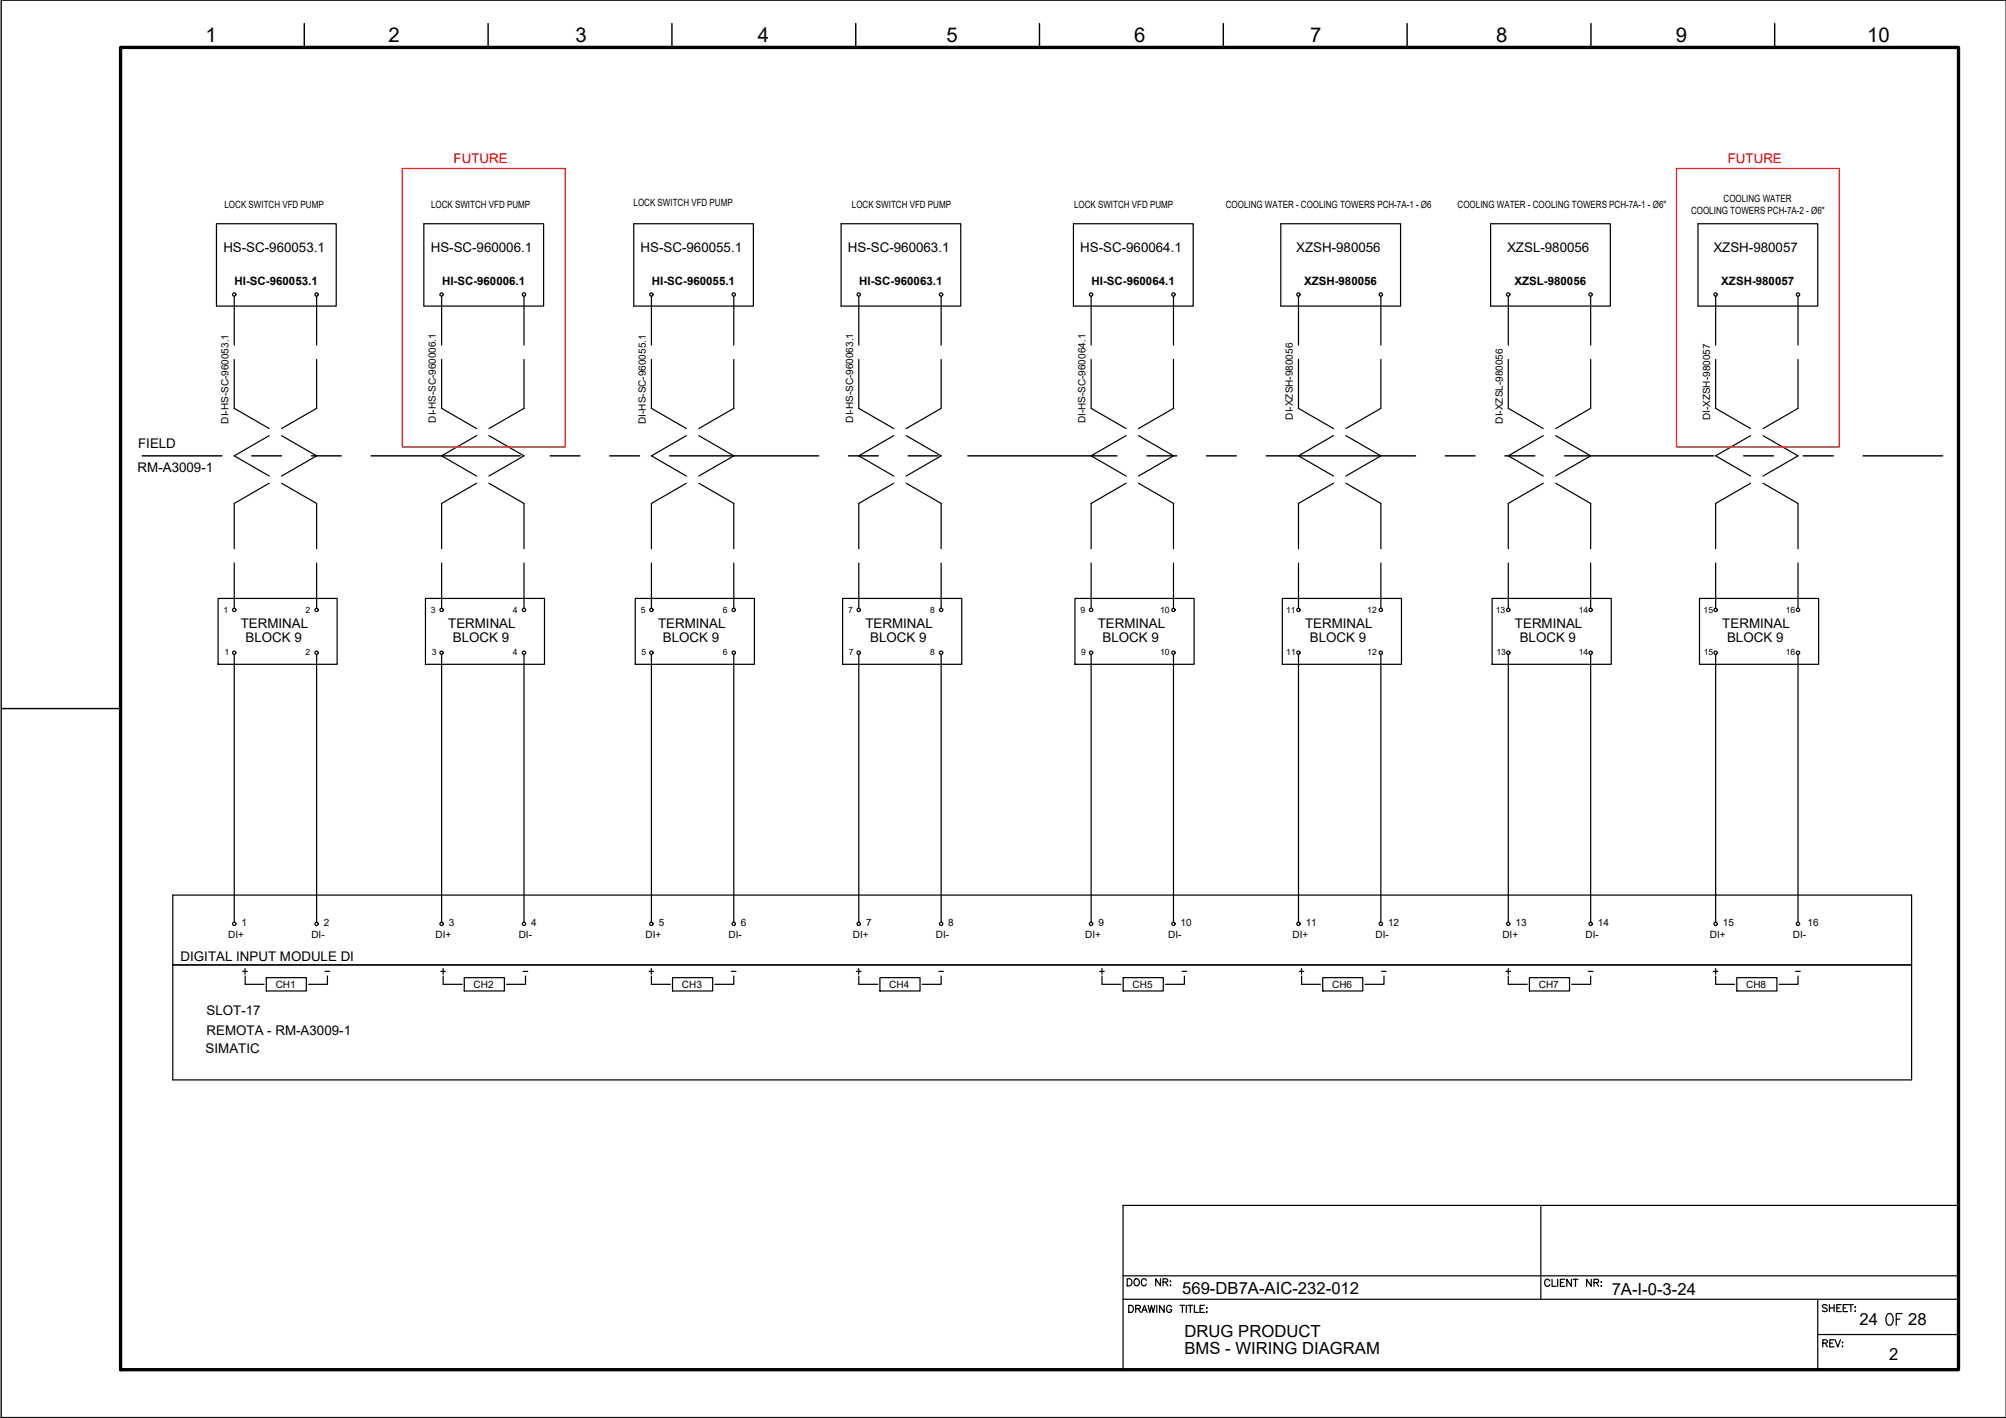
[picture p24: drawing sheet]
<svg xmlns="http://www.w3.org/2000/svg" width="420mm" height="297mm" viewBox="0 0 420 297" stroke-linecap="round" stroke-linejoin="round" font-family="sans-serif">
<defs><g id="words">
<text font-size="5.7" x="394.1" y="278.7">OF</text>
<text font-size="4.4" x="235.3" y="270.6">DOC NR:</text>
<g font-size="4.3">
<text x="43" y="8.9">1</text>
<text x="81.3" y="8.9">2</text>
<text x="120.5" y="8.9">3</text>
<text x="158.8" y="8.9">4</text>
<text x="198.2" y="8.9">5</text>
<text x="237.6" y="8.9">6</text>
<text x="274.4" y="8.9">7</text>
<text x="313.4" y="8.9">8</text>
<text x="351" y="8.9">9</text>
<text x="391.1" y="8.9">10</text>
</g>
<g font-size="4">
<text x="135.1" y="205.3">+</text>
<text x="178.5" y="205.3">+</text>
<text x="229.3" y="205.3">+</text>
<text x="271.3" y="205.3">+</text>
</g>
<g font-size="3.5">
<text x="247.6" y="271.1">569-DB7A-AIC-232-012</text>
<text x="337.6" y="271.3">7A-I-0-3-24</text>
<text x="248.1" y="280">DRUG PRODUCT</text>
<text x="389.5" y="277.5">24</text>
<text x="399.7" y="277.5">28</text>
<text x="248.1" y="283.6">BMS - WIRING DIAGRAM</text>
<text x="395.7" y="284.9">2</text>
</g>
<g font-size="2.8" fill="#f00">
<text x="95" y="34.1">FUTURE</text>
<text x="361.9" y="34.1">FUTURE</text>
</g>
<g font-size="2.8">
<text x="46.8" y="52.7">HS-SC-960053.1</text>
<text x="90.2" y="52.7">HS-SC-960006.1</text>
<text x="134.2" y="52.7">HS-SC-960055.1</text>
<text x="177.6" y="52.7">HS-SC-960063.1</text>
<text x="226.3" y="52.7">HS-SC-960064.1</text>
<text x="271.5" y="52.7">XZSH-980056</text>
<text x="315.7" y="52.7">XZSL-980056</text>
<text x="358.9" y="52.7">XZSH-980057</text>
<text x="28.9" y="93.8">FIELD</text>
<text x="28.8" y="98.9">RM-A3009-1</text>
<text x="50.4" y="131.5">TERMINAL</text>
<text x="93.9" y="131.5">TERMINAL</text>
<text x="137.8" y="131.5">TERMINAL</text>
<text x="181.3" y="131.5">TERMINAL</text>
<text x="229.9" y="131.5">TERMINAL</text>
<text x="273.4" y="131.5">TERMINAL</text>
<text x="317.3" y="131.5">TERMINAL</text>
<text x="360.7" y="131.5">TERMINAL</text>
<text x="51.4" y="134.4">BLOCK 9</text>
<text x="94.9" y="134.4">BLOCK 9</text>
<text x="138.8" y="134.4">BLOCK 9</text>
<text x="182.3" y="134.4">BLOCK 9</text>
<text x="230.9" y="134.4">BLOCK 9</text>
<text x="274.4" y="134.4">BLOCK 9</text>
<text x="318.3" y="134.4">BLOCK 9</text>
<text x="361.7" y="134.4">BLOCK 9</text>
<text x="37.8" y="201.2">DIGITAL INPUT MODULE DI</text>
<text x="43.3" y="212.6">SLOT-17</text>
<text x="43.1" y="220.6">SIMATIC</text>
<text x="43.3" y="216.8">REMOTA - RM-A3009-1</text>
</g>
<g font-size="2.6">
<text x="67.4" y="204.6">-</text>
<text x="108.7" y="204.6">-</text>
<text x="152.4" y="204.6">-</text>
<text x="195.8" y="204.6">-</text>
<text x="246.6" y="204.6">-</text>
<text x="288.6" y="204.6">-</text>
<text x="332" y="204.6">-</text>
<text x="375.4" y="204.6">-</text>
</g>
<g font-size="2.4">
<text x="49.1" y="59.6">HI-SC-960053.1</text>
<text x="92.6" y="59.6">HI-SC-960006.1</text>
<text x="136.5" y="59.6">HI-SC-960055.1</text>
<text x="180" y="59.6">HI-SC-960063.1</text>
<text x="228.6" y="59.6">HI-SC-960064.1</text>
<text x="273.1" y="59.6">XZSH-980056</text>
<text x="317.2" y="59.6">XZSL-980056</text>
<text x="360.5" y="59.6">XZSH-980057</text>
</g>
<g font-size="2.1">
<text x="47" y="43.5">LOCK SWITCH VFD PUMP</text>
<text x="90.3" y="43.5">LOCK SWITCH VFD PUMP</text>
<text x="132.7" y="43.1">LOCK SWITCH VFD PUMP</text>
<text x="178.4" y="43.5">LOCK SWITCH VFD PUMP</text>
<text x="225" y="43.5">LOCK SWITCH VFD PUMP</text>
<text x="256.8" y="43.5">COOLING WATER - COOLING TOWERS PCH-7A-1 - Ø6</text>
<text x="305.3" y="43.5">COOLING WATER - COOLING TOWERS PCH-7A-1 - Ø6&quot;</text>
<text x="354.2" y="44.8">COOLING TOWERS PCH-7A-2 - Ø6&quot;</text>
<text x="361" y="42.2">COOLING WATER</text>
<text x="47.9" y="88.7" transform="rotate(-90 47.9 88.7)">DI-HS-SC-960053.1</text>
<text x="91.3" y="88.5" transform="rotate(-90 91.3 88.5)">DI-HS-SC-960006.1</text>
<text x="135.3" y="88.8" transform="rotate(-90 135.3 88.8)">DI-HS-SC-960055.1</text>
<text x="178.7" y="88.5" transform="rotate(-90 178.7 88.5)">DI-HS-SC-960063.1</text>
<text x="227.4" y="88.7" transform="rotate(-90 227.4 88.7)">DI-HS-SC-960064.1</text>
<text x="270.8" y="87.9" transform="rotate(-90 270.8 87.9)">DI-XZSH-980056</text>
<text x="314.7" y="88.7" transform="rotate(-90 314.7 88.7)">DI-XZSL-980056</text>
<text x="358.2" y="88.1" transform="rotate(-90 358.2 88.1)">DI-XZSH-980057</text>
<text x="47.8" y="196.5">DI+</text>
<text x="50.6" y="194">1</text>
<text x="65.2" y="196.5">DI-</text>
<text x="67.8" y="194">2</text>
<text x="91.2" y="196.5">DI+</text>
<text x="94" y="194">3</text>
<text x="108.6" y="196.5">DI-</text>
<text x="111.2" y="194">4</text>
<text x="135.2" y="196.5">DI+</text>
<text x="138" y="194">5</text>
<text x="152.6" y="196.5">DI-</text>
<text x="155.2" y="194">6</text>
<text x="178.6" y="196.5">DI+</text>
<text x="181.4" y="194">7</text>
<text x="196" y="196.5">DI-</text>
<text x="198.6" y="194">8</text>
<text x="227.3" y="196.5">DI+</text>
<text x="230.1" y="194">9</text>
<text x="244.7" y="196.5">DI-</text>
<text x="247.3" y="194">10</text>
<text x="270.7" y="196.5">DI+</text>
<text x="273.5" y="194">11</text>
<text x="288.1" y="196.5">DI-</text>
<text x="290.7" y="194">12</text>
<text x="314.7" y="196.5">DI+</text>
<text x="317.4" y="194">13</text>
<text x="332.1" y="196.5">DI-</text>
<text x="334.7" y="194">14</text>
<text x="358.1" y="196.5">DI+</text>
<text x="360.9" y="194">15</text>
<text x="375.5" y="196.5">DI-</text>
<text x="378.6" y="194">16</text>
<text x="57.7" y="207">CH1</text>
<text x="99.2" y="207">CH2</text>
<text x="142.8" y="207">CH3</text>
<text x="186.3" y="207">CH4</text>
<text x="237.2" y="207">CH5</text>
<text x="279" y="207">CH6</text>
<text x="322.3" y="207">CH7</text>
<text x="365.7" y="207">CH8</text>
</g>
<g font-size="1.8">
<text x="46.8" y="128.3">1</text>
<text x="64" y="128.3">2</text>
<text x="90.3" y="128.3">3</text>
<text x="107.4" y="128.3">4</text>
<text x="134.2" y="128.3">5</text>
<text x="151.4" y="128.3">6</text>
<text x="177.6" y="128.3">7</text>
<text x="194.8" y="128.3">8</text>
<text x="226.3" y="128.3">9</text>
<text x="243" y="128.3">10</text>
<text x="269.4" y="128.3">11</text>
<text x="286.4" y="128.3">12</text>
<text x="313.3" y="128.3">13</text>
<text x="330.7" y="128.3">14</text>
<text x="356.8" y="128.3">15</text>
<text x="374" y="128.3">16</text>
<text x="47" y="137.2">1</text>
<text x="64" y="137.2">2</text>
<text x="90.4" y="137.2">3</text>
<text x="107.4" y="137.2">4</text>
<text x="134.4" y="137.2">5</text>
<text x="151.4" y="137.2">6</text>
<text x="177.8" y="137.2">7</text>
<text x="194.8" y="137.2">8</text>
<text x="226.5" y="137.2">9</text>
<text x="243" y="137.2">10</text>
<text x="269.4" y="137.2">11</text>
<text x="286.4" y="137.2">12</text>
<text x="313.4" y="137.2">13</text>
<text x="330.7" y="137.2">14</text>
<text x="356.9" y="137.2">15</text>
<text x="374" y="137.2">16</text>
</g>
</g></defs>
<!-- layer: G-TTLB-TTLB -->
<path d="M25.3 9.9h384.9v277h-384.9z" fill="none" stroke="#000" stroke-width=".7"/>
<!-- layer: G-TTLB-OTLN -->
<path d="M.3 .1v296.8h419.8" fill="none" stroke="#000" stroke-width=".21"/>
<!-- layer: G-TTLB-INDX -->
<path d="M63.7 4.9v5M102.2 4.9v5M140.7 4.9v5M179.2 4.9v5M217.7 4.9v5M256.2 4.9v5M294.7 4.9v5M333.2 4.9v5M371.7 4.9v5M.3 148.4h25" fill="none" stroke="#000" stroke-width=".3"/>
<!-- layer: LGSP IA4$0$LG_PLOT -->
<path d="M322.7 252.5v19.7M235.2 267.3h175M235.2 272.2h175M380.7 279.6h29.5M380.7 272.2v14.7M235.2 286.9h175" fill="none" stroke="#000" stroke-width=".25"/>
<!-- layer: LG_PLOT -->
<g fill="none" stroke="#000" stroke-width=".25">
<path d="M410.2 252.5h-175v34.4M236.4 273.4h.5a.8 .8 0 0 1 .5 .8 .8 .8 0 0 1-.5 .7h-.5zM237.9 274.1h.8l.2-.2-.1-.3-.9-.2v1.5M238.4 274.1l.5 .8M239.1 274.9l.6-1.5 .6 1.5M239.4 274.4h.7M240.5 273.4l.3 1.5 .4-1.5 .3 1.5 .4-1.5M242.3 273.4v1.5M243.8 273.4v1.5l-.9-1.5v1.5M245.4 273.8a.53 .53 0 0 0-.6-.4 .53 .53 0 0 0-.5 .6 .6 .6 0 0 0 .2 .8 .6 .6 0 0 0 .8-.1l.1-.4h-.4M247.1 273.4h1M247.7 273.4v1.5"/>
<path d="M248.5 273.4v1.5M248.8 273.4h1M249.3 273.4v1.5M250.2 273.4v1.5h.8M251.4 274.1h.5M252.3 273.4h-.9v1.5h.9M252.7 274h.1zM252.7 274.9h.1zM324.6 268.3a.54 .54 0 0 0-.6-.3 .54 .54 0 0 0-.5 .5 .61 .61 0 0 0 .2 .8 .61 .61 0 0 0 .8-.1l.1-.1M325.1 268v1.5h.8M326.3 268v1.5M326.8 268.7h.6"/>
<path d="M327.7 268h-.9v1.5h.9M329.1 268v1.5l-.9-1.5v1.5M329.5 268h1M330 268v1.5M333.3 268v1.5l-1-1.5v1.5M333.9 268.7l.8-.1 .1-.5-.9-.1v1.5M334.3 268.7l.5 .8M335.3 268.5h.2zM335.3 269.4h.2zM382.7 273.5l-.4-.2-.6 .2 .1 .3 .7 .3 .2 .2v.3l-.4 .2-.6-.2M383.2 273.3v1.5M383.2 274h1"/>
<path d="M384.2 273.3v1.5M384.7 274h.6M385.6 273.3h-.9v1.5h.9M386.1 274h.5M387 273.3h-.9v1.5h.9M387.2 273.3h1M387.7 273.3v1.5M388.5 273.8h.2zM388.5 274.7h.2zM381.8 281.4l.8-.1 .2-.2-.1-.3-.9-.1v1.4M382.3 281.4l.5 .7M383.2 281.4h.6"/>
<path d="M384.2 280.7h-1v1.4h1M384.4 280.7l.5 1.4 .6-1.4M385.8 281.2h.2zM385.9 282v.1z"/>
</g>
<!-- layer: I_LIMIT_LINE -->
<g fill="none" stroke="#000" stroke-width=".3">
<path d="M29.8 95.5h16.7M52.7 95.5h6.3M65.2 95.5h6.3M77.7 95.5h31.3M115.2 95.5h6.3M127.7 95.5h6.3M140.2 95.5h31.3M177.7 95.5h6.3M190.2 95.5h6.3M202.7 95.5h31.3M240.2 95.5h6.3M252.7 95.5h6.3"/>
<path d="M265.2 95.5h31.3M302.7 95.5h6.2M315.2 95.5h6.3M327.7 95.5h31.2M365.2 95.5h6.3M377.7 95.5h6.3M390.2 95.5h16.7"/>
</g>
<!-- layer: I_DATA -->
<g fill="none" stroke="#000" stroke-width=".25">
<path d="M45.3 46.9h25.1v17.2h-25.1zM88.8 46.9h25.1v17.2h-25.1zM132.7 46.9h25.1v17.2h-25.1zM176.2 46.9h25v17.2h-25zM224.8 46.9h25.1v17.2h-25.1zM268.3 46.9h25v17.2h-25zM312.2 46.9h25.1v17.2h-25.1zM355.6 46.9h25.1v17.2h-25.1zM45.7 125.4h24.9v13.8h-24.9zM89.1 125.4h24.9v13.8h-24.9zM133.1 125.4h24.9v13.8h-24.9zM176.5 125.4h24.9v13.8h-24.9z"/>
<path d="M225.1 125.4h25v13.8h-25zM268.6 125.4h24.9v13.8h-24.9zM312.5 125.4h25v13.8h-25zM356 125.4h24.9v13.8h-24.9zM400.4 187.5h-364.2v38.7h364.2M36.2 202.1h364.2M50.9 203.5h.9M51.3 202.9v1.2M51.4 204.5v1.7h3.9M55.8 204.8h8.4v2.8h-8.4zM68.6 204.5v1.7h-4M92.3 203.5h1"/>
<path d="M92.8 204.5v1.7h4M92.8 202.9v1.2M97.2 204.8h8.4v2.8h-8.4zM110.1 204.5v1.7h-4M136.4 206.2h4M140.9 204.8h8.4v2.8h-8.4zM153.7 204.5v1.7h-4M179.9 206.2h4M184.3 204.8h8.4v2.8h-8.4zM197.1 204.5v1.7h-4M230.8 206.2h4M235.2 204.8h8.4v2.8h-8.4z"/>
<path d="M248.1 204.5v1.7h-4M272.6 206.2h4M277.1 204.8h8.3v2.8h-8.3zM289.9 204.5v1.7h-4M315.4 203.5h1M315.9 204.5v1.7h4M315.9 202.9v1.2M320.3 204.8h8.4v2.8h-8.4zM333.2 204.5v1.7h-4M358.9 203.5h.9M359.3 204.5v1.7h4M359.3 202.9v1.2"/>
<path d="M363.8 204.8h8.4v2.8h-8.4zM376.6 204.5v1.7h-4"/>
<circle cx="49.1" cy="61.7" r=".35"/>
<circle cx="66.3" cy="61.7" r=".35"/>
<circle cx="92.5" cy="61.7" r=".35"/>
<circle cx="109.7" cy="61.7" r=".35"/>
<circle cx="136.4" cy="61.7" r=".35"/>
<circle cx="153.7" cy="61.7" r=".35"/>
<circle cx="179.9" cy="61.7" r=".35"/>
<circle cx="197.1" cy="61.7" r=".35"/>
<circle cx="228.5" cy="61.7" r=".35"/>
<circle cx="245.8" cy="61.7" r=".35"/>
<circle cx="272" cy="61.7" r=".35"/>
<circle cx="289.2" cy="61.7" r=".35"/>
<circle cx="315.9" cy="61.7" r=".35"/>
<circle cx="333.2" cy="61.7" r=".35"/>
<circle cx="359.3" cy="61.7" r=".35"/>
<circle cx="376.6" cy="61.7" r=".35"/>
<circle cx="49.1" cy="136.7" r=".35"/>
<circle cx="49.1" cy="127.8" r=".35"/>
<circle cx="66.3" cy="136.7" r=".35"/>
<circle cx="66.3" cy="127.8" r=".35"/>
<circle cx="92.5" cy="136.7" r=".35"/>
<circle cx="92.5" cy="127.8" r=".35"/>
<circle cx="109.7" cy="136.7" r=".35"/>
<circle cx="109.7" cy="127.8" r=".35"/>
<circle cx="136.4" cy="136.7" r=".35"/>
<circle cx="136.4" cy="127.8" r=".35"/>
<circle cx="153.7" cy="127.8" r=".35"/>
<circle cx="153.7" cy="136.7" r=".35"/>
<circle cx="179.9" cy="136.7" r=".35"/>
<circle cx="179.9" cy="127.8" r=".35"/>
<circle cx="197.1" cy="136.7" r=".35"/>
<circle cx="197.1" cy="127.8" r=".35"/>
<circle cx="228.5" cy="127.8" r=".35"/>
<circle cx="228.5" cy="136.7" r=".35"/>
<circle cx="245.8" cy="127.8" r=".35"/>
<circle cx="245.8" cy="136.7" r=".35"/>
<circle cx="272" cy="136.7" r=".35"/>
<circle cx="272" cy="127.8" r=".35"/>
<circle cx="289.2" cy="127.8" r=".35"/>
<circle cx="289.2" cy="136.7" r=".35"/>
<circle cx="315.9" cy="136.7" r=".35"/>
<circle cx="315.9" cy="127.8" r=".35"/>
<circle cx="333.2" cy="136.7" r=".35"/>
<circle cx="333.2" cy="127.8" r=".35"/>
<circle cx="359.3" cy="127.8" r=".35"/>
<circle cx="359.3" cy="136.7" r=".35"/>
<circle cx="376.6" cy="136.7" r=".35"/>
<circle cx="376.6" cy="127.8" r=".35"/>
<circle cx="49.1" cy="193.5" r=".35"/>
<circle cx="66.3" cy="193.5" r=".35"/>
<circle cx="92.5" cy="193.5" r=".35"/>
<circle cx="109.7" cy="193.5" r=".35"/>
<circle cx="136.4" cy="193.5" r=".35"/>
<circle cx="153.7" cy="193.5" r=".35"/>
<circle cx="179.9" cy="193.5" r=".35"/>
<circle cx="197.1" cy="193.5" r=".35"/>
<circle cx="228.5" cy="193.5" r=".35"/>
<circle cx="245.8" cy="193.5" r=".35"/>
<circle cx="272" cy="193.5" r=".35"/>
<circle cx="289.2" cy="193.5" r=".35"/>
<circle cx="315.9" cy="193.5" r=".35"/>
<circle cx="333.2" cy="193.5" r=".35"/>
<circle cx="359.3" cy="193.5" r=".35"/>
<circle cx="376.6" cy="193.5" r=".35"/>
</g>
<!-- layer: 0 -->
<path d="M400.4 187.5v38.7" fill="none" stroke="#000" stroke-width=".25"/>
<!-- layer: I_TABS -->
<g fill="none" stroke="#000" stroke-width=".25">
<path d="M49.1 62v10.3M49.1 75.3v10.2l7.3 4.3M66.3 62v10.3M66.3 75.3v10.2l-7.3 4.3M92.5 62v10.3M92.5 75.3v10.2l7.3 4.3M109.7 62v10.3M109.7 75.3v10.2l-7.3 4.3M136.4 62v10.3M136.4 75.3v10.2l7.4 4.3M153.7 62v10.3M153.7 75.3v10.2l-7.3 4.3"/>
<path d="M179.9 62v10.3M179.9 75.3v10.2l7.3 4.3M197.1 62v10.3M197.1 75.3v10.2l-7.3 4.3M228.5 62v10.3M228.5 75.3v10.2l7.4 4.3M245.8 62v10.3M245.8 75.3v10.2l-7.3 4.3M272 62v10.3M272 75.3v10.2l7.3 4.3M289.2 62v10.3M289.2 75.3v10.2l-7.3 4.3"/>
<path d="M315.9 62v10.3M315.9 75.3v10.2l7.3 4.3M333.2 62v10.3M333.2 75.3v10.2l-7.4 4.3M359.3 62v10.3M359.3 75.3v10.2l7.4 4.3M376.6 62v10.3M376.6 75.3v10.2l-7.3 4.3M56.4 91.3l-7.3 4.2 7.3 4.2M59 91.3l7.3 4.2-7.3 4.2M99.8 91.3l-7.3 4.2 7.3 4.2M102.4 91.3l7.3 4.2-7.3 4.2"/>
<path d="M143.8 91.3l-7.4 4.2 7.4 4.2M146.4 91.3l7.3 4.2-7.3 4.2M187.2 91.3l-7.3 4.2 7.3 4.2M189.8 91.3l7.3 4.2-7.3 4.2M235.9 91.3l-7.4 4.2 7.4 4.2M238.5 91.3l7.3 4.2-7.3 4.2M279.3 91.3l-7.3 4.2 7.3 4.2M281.9 91.3l7.3 4.2-7.3 4.2M323.2 91.3l-7.3 4.2 7.3 4.2M325.8 91.3l7.4 4.2-7.4 4.2M366.7 91.3l-7.4 4.2 7.4 4.2M369.3 91.3l7.3 4.2-7.3 4.2"/>
<path d="M49.1 117.9v9.5M56.4 101.2l-7.3 4.3v9.4M59 101.2l7.3 4.3v9.4M66.3 117.9v9.5M92.5 117.9v9.5M99.8 101.2l-7.3 4.3v9.4M102.4 101.2l7.3 4.3v9.4M109.7 117.9v9.5M136.4 117.9v9.5M143.8 101.2l-7.4 4.3v9.4M146.4 101.2l7.3 4.3v9.4M153.7 117.9v9.5"/>
<path d="M179.9 117.9v9.5M187.2 101.2l-7.3 4.3v9.4M189.8 101.2l7.3 4.3v9.4M197.1 117.9v9.5M228.5 117.9v9.5M235.9 101.2l-7.4 4.3v9.4M238.5 101.2l7.3 4.3v9.4M245.8 117.9v9.5M272 117.9v9.5M279.3 101.2l-7.3 4.3v9.4M281.9 101.2l7.3 4.3v9.4M289.2 117.9v9.5"/>
<path d="M315.9 117.9v9.5M323.2 101.2l-7.3 4.3v9.4M325.8 101.2l7.4 4.3v9.4M333.2 117.9v9.5M359.3 117.9v9.5M366.7 101.2l-7.4 4.3v9.4M369.3 101.2l7.3 4.3v9.4M376.6 117.9v9.5M49.1 137.1v56.1M66.3 137.1v56.1M92.5 137.1v56.1M109.7 137.1v56.1"/>
<path d="M136.4 137.1v56.1M153.7 137.1v56.1M179.9 137.1v56.1M197.1 137.1v56.1M228.5 137.1v56.1M245.8 137.1v56.1M272 137.1v56.1M289.2 137.1v56.1M315.9 137.1v56.1M333.2 137.1v56.1M359.3 137.1v56.1M376.6 137.1v56.1"/>
</g>
<!-- layer: FUTURE -->
<path d="M84.3 35.3h34.1v58.3h-34.1zM351.1 35.3h34.1v58.3h-34.1z" fill="none" stroke="#f00" stroke-width=".25"/>
<!-- layer: 0 -->
<path d="M.2 .1h420v296.9h-420z" fill="none" stroke="#000" stroke-width=".21"/>
<use href="#words"/>
</svg>
